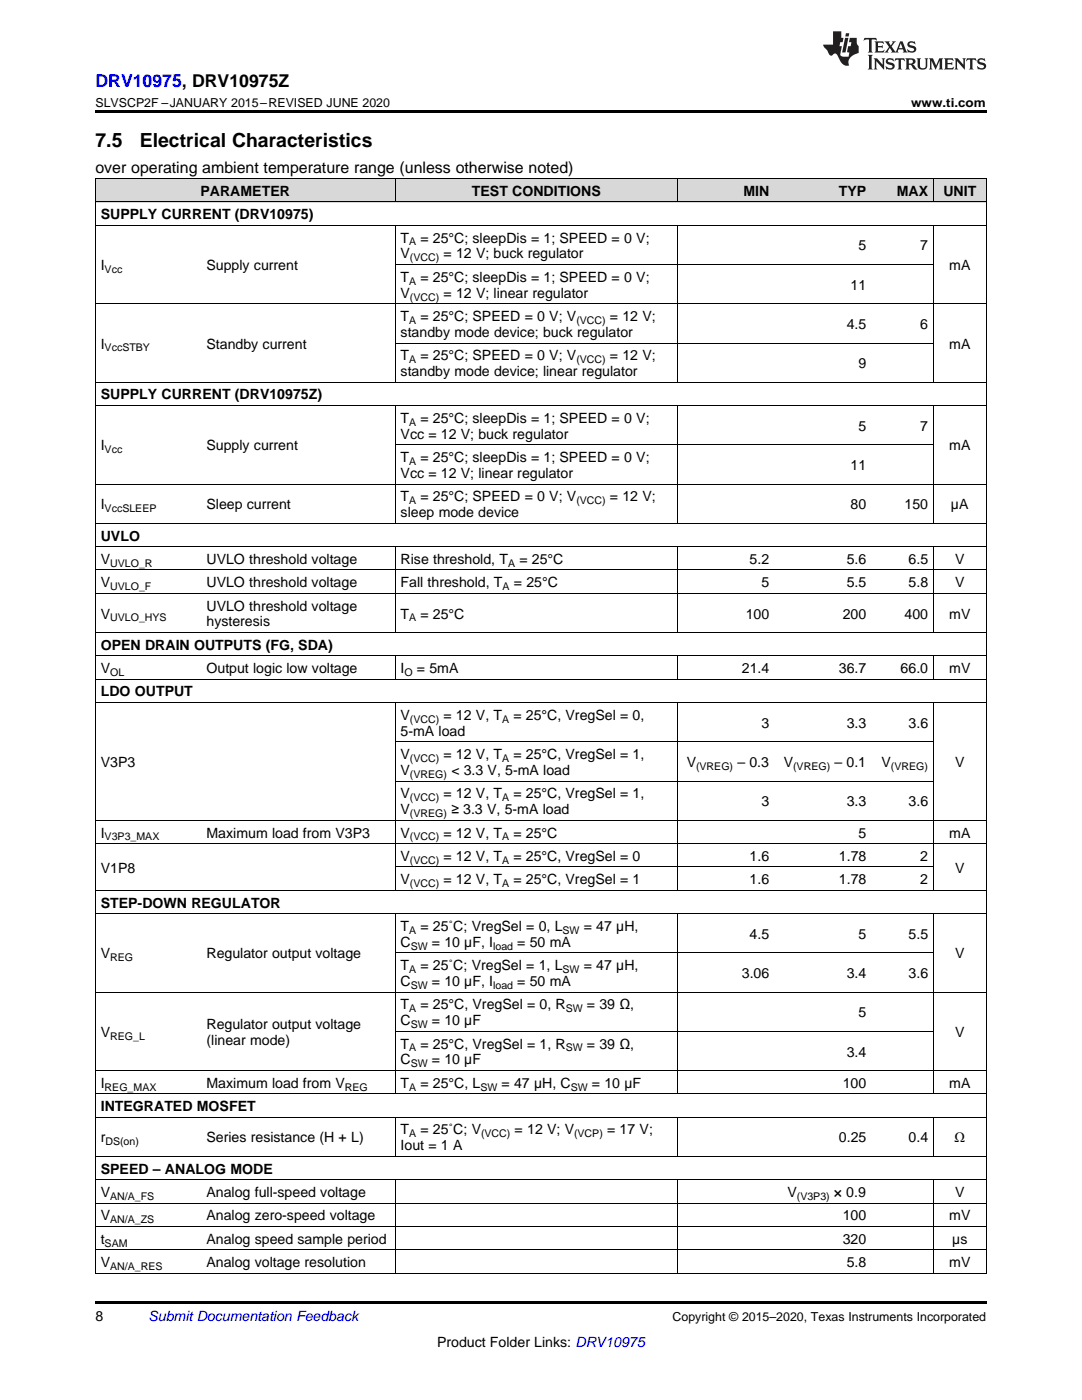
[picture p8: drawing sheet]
<svg xmlns="http://www.w3.org/2000/svg" width="216mm" height="279mm" viewBox="0 0 216 279" stroke-linecap="round" stroke-linejoin="round" font-family="sans-serif">
<defs><g id="words">
<g font-size="3.9">
<text x="19" y="29.3">7.5</text>
<text x="27.9" y="29.3">Electrical Characteristics</text>
</g>
<text font-size="3.5" fill="#00f" x="19" y="17.3">DRV10975, DRV10975Z</text>
<text font-size="3.2" x="19" y="34.4">over operating ambient temperature range (unless otherwise noted)</text>
<g font-size="2.8">
<text x="40" y="39.1">PARAMETER</text>
<text x="94.2" y="39.1">TEST CONDITIONS</text>
<text x="148.3" y="39.1">MIN</text>
<text x="167.4" y="39.1">TYP</text>
<text x="178.9" y="39.1">MAX</text>
<text x="188.2" y="39.1">UNIT</text>
<text x="20.1" y="43.7">SUPPLY CURRENT (DRV10975)</text>
<text x="20.1" y="53.9">I</text>
<text x="41.2" y="53.9">Supply current</text>
<text x="79.9" y="48.4">T</text>
<text x="79.9" y="51.6">V</text>
<text x="83.9" y="48.4">= 25°C; sleepDis = 1; SPEED = 0 V;</text>
<text x="88.5" y="51.6">= 12 V; buck regulator</text>
<text x="171.3" y="50">5</text>
<text x="183.6" y="50">7</text>
<text x="189.4" y="53.9">mA</text>
<text x="79.9" y="56.2">T</text>
<text x="79.9" y="59.4">V</text>
<text x="83.9" y="56.2">= 25°C; sleepDis = 1; SPEED = 0 V;</text>
<text x="88.5" y="59.4">= 12 V; linear regulator</text>
<text x="169.7" y="57.8">11</text>
<text x="79.9" y="64.1">T</text>
<text x="83.9" y="64.1">= 25°C; SPEED = 0 V; V</text>
<text x="121.7" y="64.1">= 12 V;</text>
<text x="168.9" y="65.7">4.5</text>
<text x="183.6" y="65.7">6</text>
<text x="20.1" y="69.6">I</text>
<text x="41.2" y="69.6">Standby current</text>
<text x="79.9" y="67.2">standby mode device; buck regulator</text>
<text x="79.9" y="71.9">T</text>
<text x="83.9" y="71.9">= 25°C; SPEED = 0 V; V</text>
<text x="121.7" y="71.9">= 12 V;</text>
<text x="189.4" y="69.6">mA</text>
<text x="79.9" y="75.1">standby mode device; linear regulator</text>
<text x="171.3" y="73.5">9</text>
<text x="20.1" y="79.7">SUPPLY CURRENT (DRV10975Z)</text>
<text x="20.1" y="89.9">I</text>
<text x="41.2" y="89.9">Supply current</text>
<text x="79.9" y="84.4">T</text>
<text x="79.9" y="87.6">Vcc = 12 V; buck regulator</text>
<text x="83.9" y="84.4">= 25°C; sleepDis = 1; SPEED = 0 V;</text>
<text x="171.3" y="86">5</text>
<text x="183.6" y="86">7</text>
<text x="189.4" y="89.9">mA</text>
<text x="79.9" y="92.2">T</text>
<text x="79.9" y="95.4">Vcc = 12 V; linear regulator</text>
<text x="83.9" y="92.2">= 25°C; sleepDis = 1; SPEED = 0 V;</text>
<text x="169.7" y="93.8">11</text>
<text x="20.1" y="101.6">I</text>
<text x="41.2" y="101.6">Sleep current</text>
<text x="79.9" y="100">T</text>
<text x="83.9" y="100">= 25°C; SPEED = 0 V; V</text>
<text x="121.7" y="100">= 12 V;</text>
<text x="169.7" y="101.6">80</text>
<text x="180.5" y="101.6">150</text>
<text x="189.8" y="101.6">µA</text>
<text x="20.1" y="107.9">UVLO</text>
<text x="79.9" y="103.2">sleep mode device</text>
<text x="20.1" y="112.5">V</text>
<text x="41.2" y="112.5">UVLO threshold voltage</text>
<text x="79.9" y="112.5">Rise threshold, T</text>
<text x="103.6" y="112.5">= 25°C</text>
<text x="149.6" y="112.5">5.2</text>
<text x="168.9" y="112.5">5.6</text>
<text x="181.3" y="112.5">6.5</text>
<text x="190.6" y="112.5">V</text>
<text x="20.1" y="117.2">V</text>
<text x="41.2" y="117.2">UVLO threshold voltage</text>
<text x="79.9" y="117.2">Fall threshold, T</text>
<text x="102.6" y="117.2">= 25°C</text>
<text x="151.9" y="117.2">5</text>
<text x="168.9" y="117.2">5.5</text>
<text x="181.3" y="117.2">5.8</text>
<text x="190.6" y="117.2">V</text>
<text x="20.1" y="123.4">V</text>
<text x="41.2" y="121.8">UVLO threshold voltage</text>
<text x="41.2" y="125">hysteresis</text>
<text x="79.9" y="123.4">T</text>
<text x="83.9" y="123.4">= 25°C</text>
<text x="148.8" y="123.4">100</text>
<text x="168.2" y="123.4">200</text>
<text x="180.5" y="123.4">400</text>
<text x="189.4" y="123.4">mV</text>
<text x="20.1" y="129.7">OPEN DRAIN OUTPUTS (FG, SDA)</text>
<text x="20.1" y="134.3">V</text>
<text x="41.2" y="134.3">Output logic low voltage</text>
<text x="79.9" y="134.3">I</text>
<text x="83.2" y="134.3">= 5mA</text>
<text x="148" y="134.3">21.4</text>
<text x="167.4" y="134.3">36.7</text>
<text x="179.7" y="134.3">66.0</text>
<text x="189.4" y="134.3">mV</text>
<text x="20.1" y="139">LDO OUTPUT</text>
<text x="79.9" y="143.7">V</text>
<text x="88.5" y="143.7">= 12 V, T</text>
<text x="102.4" y="143.7">= 25°C, VregSel = 0,</text>
<text x="79.9" y="146.8">5-mA load</text>
<text x="151.9" y="145.2">3</text>
<text x="168.9" y="145.2">3.3</text>
<text x="181.3" y="145.2">3.6</text>
<text x="20.1" y="153.1">V3P3</text>
<text x="79.9" y="151.5">V</text>
<text x="79.9" y="154.7">V</text>
<text x="88.5" y="151.5">= 12 V, T</text>
<text x="90.1" y="154.7">&lt; 3.3 V, 5-mA load</text>
<text x="102.4" y="151.5">= 25°C, VregSel = 1,</text>
<text x="137" y="153.1">V</text>
<text x="147.1" y="153.1">– 0.3</text>
<text x="156.4" y="153.1">V</text>
<text x="166.5" y="153.1">– 0.1</text>
<text x="175.9" y="153.1">V</text>
<text x="190.6" y="153.1">V</text>
<text x="79.9" y="159.3">V</text>
<text x="88.5" y="159.3">= 12 V, T</text>
<text x="102.4" y="159.3">= 25°C, VregSel = 1,</text>
<text x="151.9" y="160.9">3</text>
<text x="168.9" y="160.9">3.3</text>
<text x="181.3" y="160.9">3.6</text>
<text x="20.1" y="167.1">I</text>
<text x="41.2" y="167.1">Maximum load from V3P3</text>
<text x="79.9" y="162.5">V</text>
<text x="79.9" y="167.1">V</text>
<text x="88.5" y="167.1">= 12 V, T</text>
<text x="90.1" y="162.5">≥ 3.3 V, 5-mA load</text>
<text x="102.4" y="167.1">= 25°C</text>
<text x="171.3" y="167.1">5</text>
<text x="189.4" y="167.1">mA</text>
<text x="79.9" y="171.8">V</text>
<text x="88.5" y="171.8">= 12 V, T</text>
<text x="102.4" y="171.8">= 25°C, VregSel = 0</text>
<text x="149.6" y="171.8">1.6</text>
<text x="167.4" y="171.8">1.78</text>
<text x="183.6" y="171.8">2</text>
<text x="20.1" y="174.1">V1P8</text>
<text x="79.9" y="176.5">V</text>
<text x="88.5" y="176.5">= 12 V, T</text>
<text x="102.4" y="176.5">= 25°C, VregSel = 1</text>
<text x="149.6" y="176.5">1.6</text>
<text x="167.4" y="176.5">1.78</text>
<text x="183.6" y="176.5">2</text>
<text x="190.6" y="174.1">V</text>
<text x="20.1" y="181.1">STEP-DOWN REGULATOR</text>
<text x="79.9" y="185.8">T</text>
<text x="83.9" y="185.8">= 25˚C; VregSel = 0, L</text>
<text x="116.5" y="185.8">= 47 µH,</text>
<text x="20.1" y="191.3">V</text>
<text x="41.2" y="191.3">Regulator output voltage</text>
<text x="79.9" y="188.9">C</text>
<text x="86.2" y="188.9">= 10 µF, I</text>
<text x="103.2" y="188.9">= 50 mA</text>
<text x="149.6" y="187.4">4.5</text>
<text x="171.3" y="187.4">5</text>
<text x="181.3" y="187.4">5.5</text>
<text x="190.6" y="191.3">V</text>
<text x="79.9" y="193.6">T</text>
<text x="79.9" y="196.8">C</text>
<text x="83.9" y="193.6">= 25˚C; VregSel = 1, L</text>
<text x="86.2" y="196.8">= 10 µF, I</text>
<text x="103.2" y="196.8">= 50 mA</text>
<text x="116.5" y="193.6">= 47 µH,</text>
<text x="148" y="195.2">3.06</text>
<text x="168.9" y="195.2">3.4</text>
<text x="181.3" y="195.2">3.6</text>
<text x="79.9" y="201.4">T</text>
<text x="83.9" y="201.4">= 25°C, VregSel = 0, R</text>
<text x="117.1" y="201.4">= 39 Ω,</text>
<text x="171.3" y="203">5</text>
<text x="20.1" y="206.9">V</text>
<text x="41.2" y="205.4">Regulator output voltage</text>
<text x="41.2" y="208.5">(linear mode)</text>
<text x="79.9" y="204.6">C</text>
<text x="79.9" y="209.3">T</text>
<text x="83.9" y="209.3">= 25°C, VregSel = 1, R</text>
<text x="86.2" y="204.6">= 10 µF</text>
<text x="117.1" y="209.3">= 39 Ω,</text>
<text x="190.6" y="206.9">V</text>
<text x="79.9" y="212.4">C</text>
<text x="86.2" y="212.4">= 10 µF</text>
<text x="168.9" y="210.9">3.4</text>
<text x="20.1" y="217.1">I</text>
<text x="20.1" y="221.8">INTEGRATED MOSFET</text>
<text x="41.2" y="217.1">Maximum load from V</text>
<text x="79.9" y="217.1">T</text>
<text x="83.9" y="217.1">= 25°C, L</text>
<text x="100.1" y="217.1">= 47 µH, C</text>
<text x="118.1" y="217.1">= 10 µF</text>
<text x="168.2" y="217.1">100</text>
<text x="189.4" y="217.1">mA</text>
<text x="79.9" y="226.4">T</text>
<text x="83.9" y="226.4">= 25˚C; V</text>
<text x="102.7" y="226.4">= 12 V; V</text>
<text x="121.1" y="226.4">= 17 V;</text>
<text x="20.1" y="228">r</text>
<text x="41.2" y="228">Series resistance (H + L)</text>
<text x="79.9" y="229.6">Iout = 1 A</text>
<text x="167.4" y="228">0.25</text>
<text x="181.3" y="228">0.4</text>
<text x="190.5" y="228">Ω</text>
<text x="20.1" y="234.2">SPEED – ANALOG MODE</text>
<text x="20.1" y="238.9">V</text>
<text x="41.2" y="238.9">Analog full-speed voltage</text>
<text x="157.1" y="238.9">V</text>
<text x="166.4" y="238.9">× 0.9</text>
<text x="190.6" y="238.9">V</text>
<text x="20.1" y="243.6">V</text>
<text x="41.2" y="243.6">Analog zero-speed voltage</text>
<text x="168.2" y="243.6">100</text>
<text x="189.4" y="243.6">mV</text>
<text x="20.1" y="248.2">t</text>
<text x="41.2" y="248.2">Analog speed sample period</text>
<text x="168.2" y="248.2">320</text>
<text x="190" y="248.2">µs</text>
<text x="20.1" y="252.9">V</text>
<text x="41.2" y="252.9">Analog voltage resolution</text>
<text x="168.9" y="252.9">5.8</text>
<text x="189.4" y="252.9">mV</text>
<text x="19" y="263.6">8</text>
<text x="87.2" y="268.9">Product Folder Links: DRV10975</text>
</g>
<text font-size="2.8" fill="#0000c8" x="29.6" y="263.6">Submit Documentation Feedback</text>
<g font-size="2.5">
<text x="19" y="21.4">SLVSCP2F –JANUARY 2015–REVISED JUNE 2020</text>
<text x="181.8" y="21.4">www.ti.com</text>
<text x="134.2" y="263.6">Copyright © 2015–2020, Texas Instruments Incorporated</text>
</g>
<g font-size="2.1">
<text x="81.6" y="49">A</text>
<text x="81.8" y="52.1">(VCC)</text>
<text x="20.9" y="54.5">Vcc</text>
<text x="81.6" y="56.8">A</text>
<text x="81.8" y="60">(VCC)</text>
<text x="81.6" y="64.6">A</text>
<text x="115" y="64.6">(VCC)</text>
<text x="20.9" y="70.1">VccSTBY</text>
<text x="81.6" y="72.5">A</text>
<text x="115" y="72.5">(VCC)</text>
<text x="81.6" y="84.9">A</text>
<text x="20.9" y="90.5">Vcc</text>
<text x="81.6" y="92.8">A</text>
<text x="81.6" y="100.6">A</text>
<text x="115" y="100.6">(VCC)</text>
<text x="20.9" y="102.2">VccSLEEP</text>
<text x="22" y="113.1">UVLO_R</text>
<text x="101.4" y="113.1">A</text>
<text x="22" y="117.8">UVLO_F</text>
<text x="100.3" y="117.8">A</text>
<text x="22" y="124">UVLO_HYS</text>
<text x="81.6" y="124">A</text>
<text x="22" y="134.9">OL</text>
<text x="80.7" y="134.9">O</text>
<text x="81.8" y="144.2">(VCC)</text>
<text x="100.2" y="144.2">A</text>
<text x="81.8" y="152">(VCC)</text>
<text x="81.8" y="155.2">(VREG)</text>
<text x="100.2" y="152">A</text>
<text x="138.9" y="153.6">(VREG)</text>
<text x="158.3" y="153.6">(VREG)</text>
<text x="177.8" y="153.6">(VREG)</text>
<text x="81.8" y="159.9">(VCC)</text>
<text x="100.2" y="159.9">A</text>
<text x="20.9" y="167.7">V3P3_MAX</text>
<text x="81.8" y="163.1">(VREG)</text>
<text x="81.8" y="167.7">(VCC)</text>
<text x="100.2" y="167.7">A</text>
<text x="81.8" y="172.4">(VCC)</text>
<text x="100.2" y="172.4">A</text>
<text x="81.8" y="177">(VCC)</text>
<text x="100.2" y="177">A</text>
<text x="22" y="191.8">REG</text>
<text x="81.6" y="186.3">A</text>
<text x="82" y="189.5">SW</text>
<text x="98.4" y="189.5">load</text>
<text x="112.3" y="186.3">SW</text>
<text x="81.6" y="194.2">A</text>
<text x="82" y="197.3">SW</text>
<text x="98.4" y="197.3">load</text>
<text x="112.3" y="194.2">SW</text>
<text x="81.6" y="202">A</text>
<text x="112.9" y="202">SW</text>
<text x="22" y="207.5">REG_L</text>
<text x="81.6" y="209.8">A</text>
<text x="82" y="205.2">SW</text>
<text x="112.9" y="209.8">SW</text>
<text x="82" y="213">SW</text>
<text x="20.9" y="217.7">REG_MAX</text>
<text x="68.8" y="217.7">REG</text>
<text x="81.6" y="217.7">A</text>
<text x="95.8" y="217.7">SW</text>
<text x="113.9" y="217.7">SW</text>
<text x="81.6" y="227">A</text>
<text x="96" y="227">(VCC)</text>
<text x="114.5" y="227">(VCP)</text>
<text x="21" y="228.6">DS(on)</text>
<text x="22" y="239.5">AN/A_FS</text>
<text x="159" y="239.5">(V3P3)</text>
<text x="22" y="244.1">AN/A_ZS</text>
<text x="20.9" y="248.8">SAM</text>
<text x="22" y="253.4">AN/A_RES</text>
</g>
</g></defs>
<g fill="#d8d8d8">
<path d="M19 35.7h21.1v4.7h-21.1z"/>
<path d="M40.1 35.7h38.8v4.7h-38.8z"/>
<path d="M78.9 35.7h56.3v4.7h-56.3z"/>
<path d="M135.2 35.7h19.4v4.7h-19.4z"/>
<path d="M154.6 35.7h19.4v4.7h-19.4z"/>
<path d="M174 35.7h12.3v4.7h-12.3z"/>
<path d="M186.3 35.7h10.5v4.7h-10.5z"/>
</g>
<path d="M19 22h177.8v.5h-177.8zM19 259.7h177.8v.5h-177.8z" fill="#000"/>
<g fill="none" stroke="#000" stroke-width=".2">
<path d="M19 35.6h177.8M19.1 35.7v218.4M78.8 35.7v4.7M135.2 35.7v4.7M186.2 35.7v4.7M196.8 35.7v218.4M19 45h177.8M19 40.3h177.8M78.8 45v31.3M78.9 52.8h107.4M135.2 45v31.3M186.2 45v31.3"/>
<path d="M19 76.3h177.8M19 60.6h177.8M78.9 68.5h107.4M19 96.6h177.8M19 80.9h177.8M78.8 81v23.5M78.9 88.8h107.4M135.2 81v23.5M186.2 81v23.5M19 118.4h177.8M19 113.8h177.8M19 109.1h177.8"/>
<path d="M19 104.4h177.8M78.8 109.1v17.2M135.2 109.1v17.2M186.2 109.1v17.2M19 135.6h177.8M19 130.9h177.8M19 126.2h177.8M78.8 130.9v4.7M135.2 130.9v4.7M186.2 130.9v4.7M19 140.2h177.8M78.8 140.2v37.5"/>
<path d="M78.9 155.9h107.4M78.9 148h107.4M135.2 140.2v37.5M186.2 140.2v37.5M19 177.7h177.8M19 168.4h177.8M19 163.7h177.8M78.9 173h107.4M19 198h177.8M19 182.3h177.8M78.8 182.4v36M78.9 190.2h107.4"/>
<path d="M135.2 182.4v36M186.2 182.4v36M19 218.3h177.8M19 213.7h177.8M78.9 205.8h107.4M19 235.5h177.8M19 230.8h177.8M19 223h177.8M78.8 223v7.9M78.8 235.5v18.6M135.2 223v7.9M135.2 235.5v18.6"/>
<path d="M186.2 223v7.9M186.2 235.5v18.6M19 254.1h177.8M19 249.4h177.8M19 244.8h177.8M19 240.1h177.8"/>
</g>
<g fill="#231f20">
<path d="M172.5 7.6l-.1 .5 .4-.2h.6v.1v2.1l-.2 .4h.9l-.2-.4v-2.1l.1-.1h.5l.5 .2-.2-.5zM174.5 8.3l.2 .3v1.5l-.2 .4h1.8l.2-.6a1.04 1.04 0 0 1-1.3 .2v-.7h.6l.3 .2v-.6l-.3 .2h-.6v-.6l.8-.1 .4 .3-.2-.5zM176.5 8.3l.9 1.1-.9 1.1h.8l-.2-.2 .4-.7 .5 .7-.2 .2h1.5l-.2-.2 .2-.4h.9l.1 .4-.2 .2h1l-.3-.3-.7-1.9h-.5l-.9 2-.8-1 .9-1h-.8l.1 .3-.4 .5-.3-.6 .1-.2zM179.7 8.6l.4 1h-.7zM181.3 8.4a.63 .63 0 0 0-.2 .7 .63 .63 0 0 0 .6 .4l.6 .2 .1 .2a.75 .75 0 0 1-.7 .4 .75 .75 0 0 1-.6-.5l.1 .7 .1-.1a1.11 1.11 0 0 0 1.5-.6 1.13 1.13 0 0 0-1.2-.8l-.1-.4a1.04 1.04 0 0 1 1.2 .2l-.2-.5-.2 .1-.4-.2zM173.2 10.9l.2 .4v2.2l-.2 .4h1l-.3-.4v-2.2l.3-.4zM174.3 11.6l.3 .4v1.5l-.3 .4h.8l-.2-.4v-1.3l1.5 1.7v-1.9l.2-.4h-.7l.2 .4v.9l-1.1-1.3zM177 11.8a.62 .62 0 0 0-.2 .7 .62 .62 0 0 0 .6 .4l.6 .1 .1 .3a.76 .76 0 0 1-.7 .3 .76 .76 0 0 1-.7-.4l.2 .7 .1-.1a1.11 1.11 0 0 0 1.5-.6 1.13 1.13 0 0 0-1.2-.8l-.1-.4a1.04 1.04 0 0 1 1.2 .2l-.2-.6-.2 .1-.5-.1zM178.7 11.6l-.2 .6a.61 .61 0 0 1 .8-.3v1.6l-.2 .4h.9l-.2-.4v-1.6a.63 .63 0 0 1 .7 .3l-.1-.6zM180.6 11.6l.3 .4v1.5l-.3 .4h1l-.2-.2-.1-.8 .6 .2a.76 .76 0 0 0 1.2 .7l-1-1a.58 .58 0 0 0 .6-.5 .58 .58 0 0 0-.5-.6zM181.4 11.9h.1a.45 .45 0 0 1 .5 .1 .45 .45 0 0 1 .1 .5l-.8 .2zM182.9 11.6l.2 .2a2.17 2.17 0 0 0 .3 1.9 .99 .99 0 0 0 1.6-.6v-1.1l.2-.4h-.7l.2 .2a1.92 1.92 0 0 1-.2 1.8 .6 .6 0 0 1-.9-.5v-1.1l.2-.4zM185.4 11.6l.2 .4v1.5l-.2 .4h.7l-.2-.4v-1.4l.8 1.8 .8-1.8v1.4l-.2 .4h.9l-.2-.4v-1.5l.2-.4h-.8l-.6 1.5-.6-1.5zM188.4 11.6l.2 .4v1.5l-.2 .4h1.8l.1-.6a1.04 1.04 0 0 1-1.2 .1v-.6h.5l.4 .2v-.6l-.4 .2h-.5v-.7h.8l.3 .3-.1-.6zM190.5 11.6l.2 .4v1.5l-.2 .4h.7l-.2-.4v-1.3l1.5 1.7v-1.9l.2-.4h-.7l.2 .4v.9l-1.1-1.3zM192.9 11.6l-.1 .6a.61 .61 0 0 1 .7-.3l.1 1.6-.3 .4h1l-.3-.4 .1-1.6a.63 .63 0 0 1 .7 .3l-.1-.6zM195.2 11.8a.62 .62 0 0 0-.2 .7 .62 .62 0 0 0 .6 .4l.6 .1 .1 .3a.76 .76 0 0 1-.7 .3 .76 .76 0 0 1-.6-.4l.1 .7 .1-.1a1.11 1.11 0 0 0 1.6-.6 1.13 1.13 0 0 0-1.3-.8l-.1-.4a1.04 1.04 0 0 1 1.2 .2l-.1-.6-.2 .1-.5-.1z"/>
<path d="M166.2 6.3v2.6h-1.9v.4l.8 .9a.91 .91 0 0 0 1 .8 .56 .56 0 0 1 .5-.3 .56 .56 0 0 1 .5 .3l.4 .8a1.53 1.53 0 0 0 1.9 1.2 1.54 1.54 0 0 1 1-2.1l.9-.3v-1.4a1.52 1.52 0 0 1-.4-1.6h-1.3l-.2 .8h.5l-.2 .8h-.5l-.1 1v.2l.4 .1-.2 .8a1.93 1.93 0 0 1-1.6-.3l.3-1.8h-.5l.2-.8h.4l.2-.8h-.4v-1.3zM168.6 7.6l-.6 2.9h.7l.6-2.9zM168.8 6.6l-.1 .7h.6l.2-.7z"/>
</g>
<use href="#words"/>
</svg>
